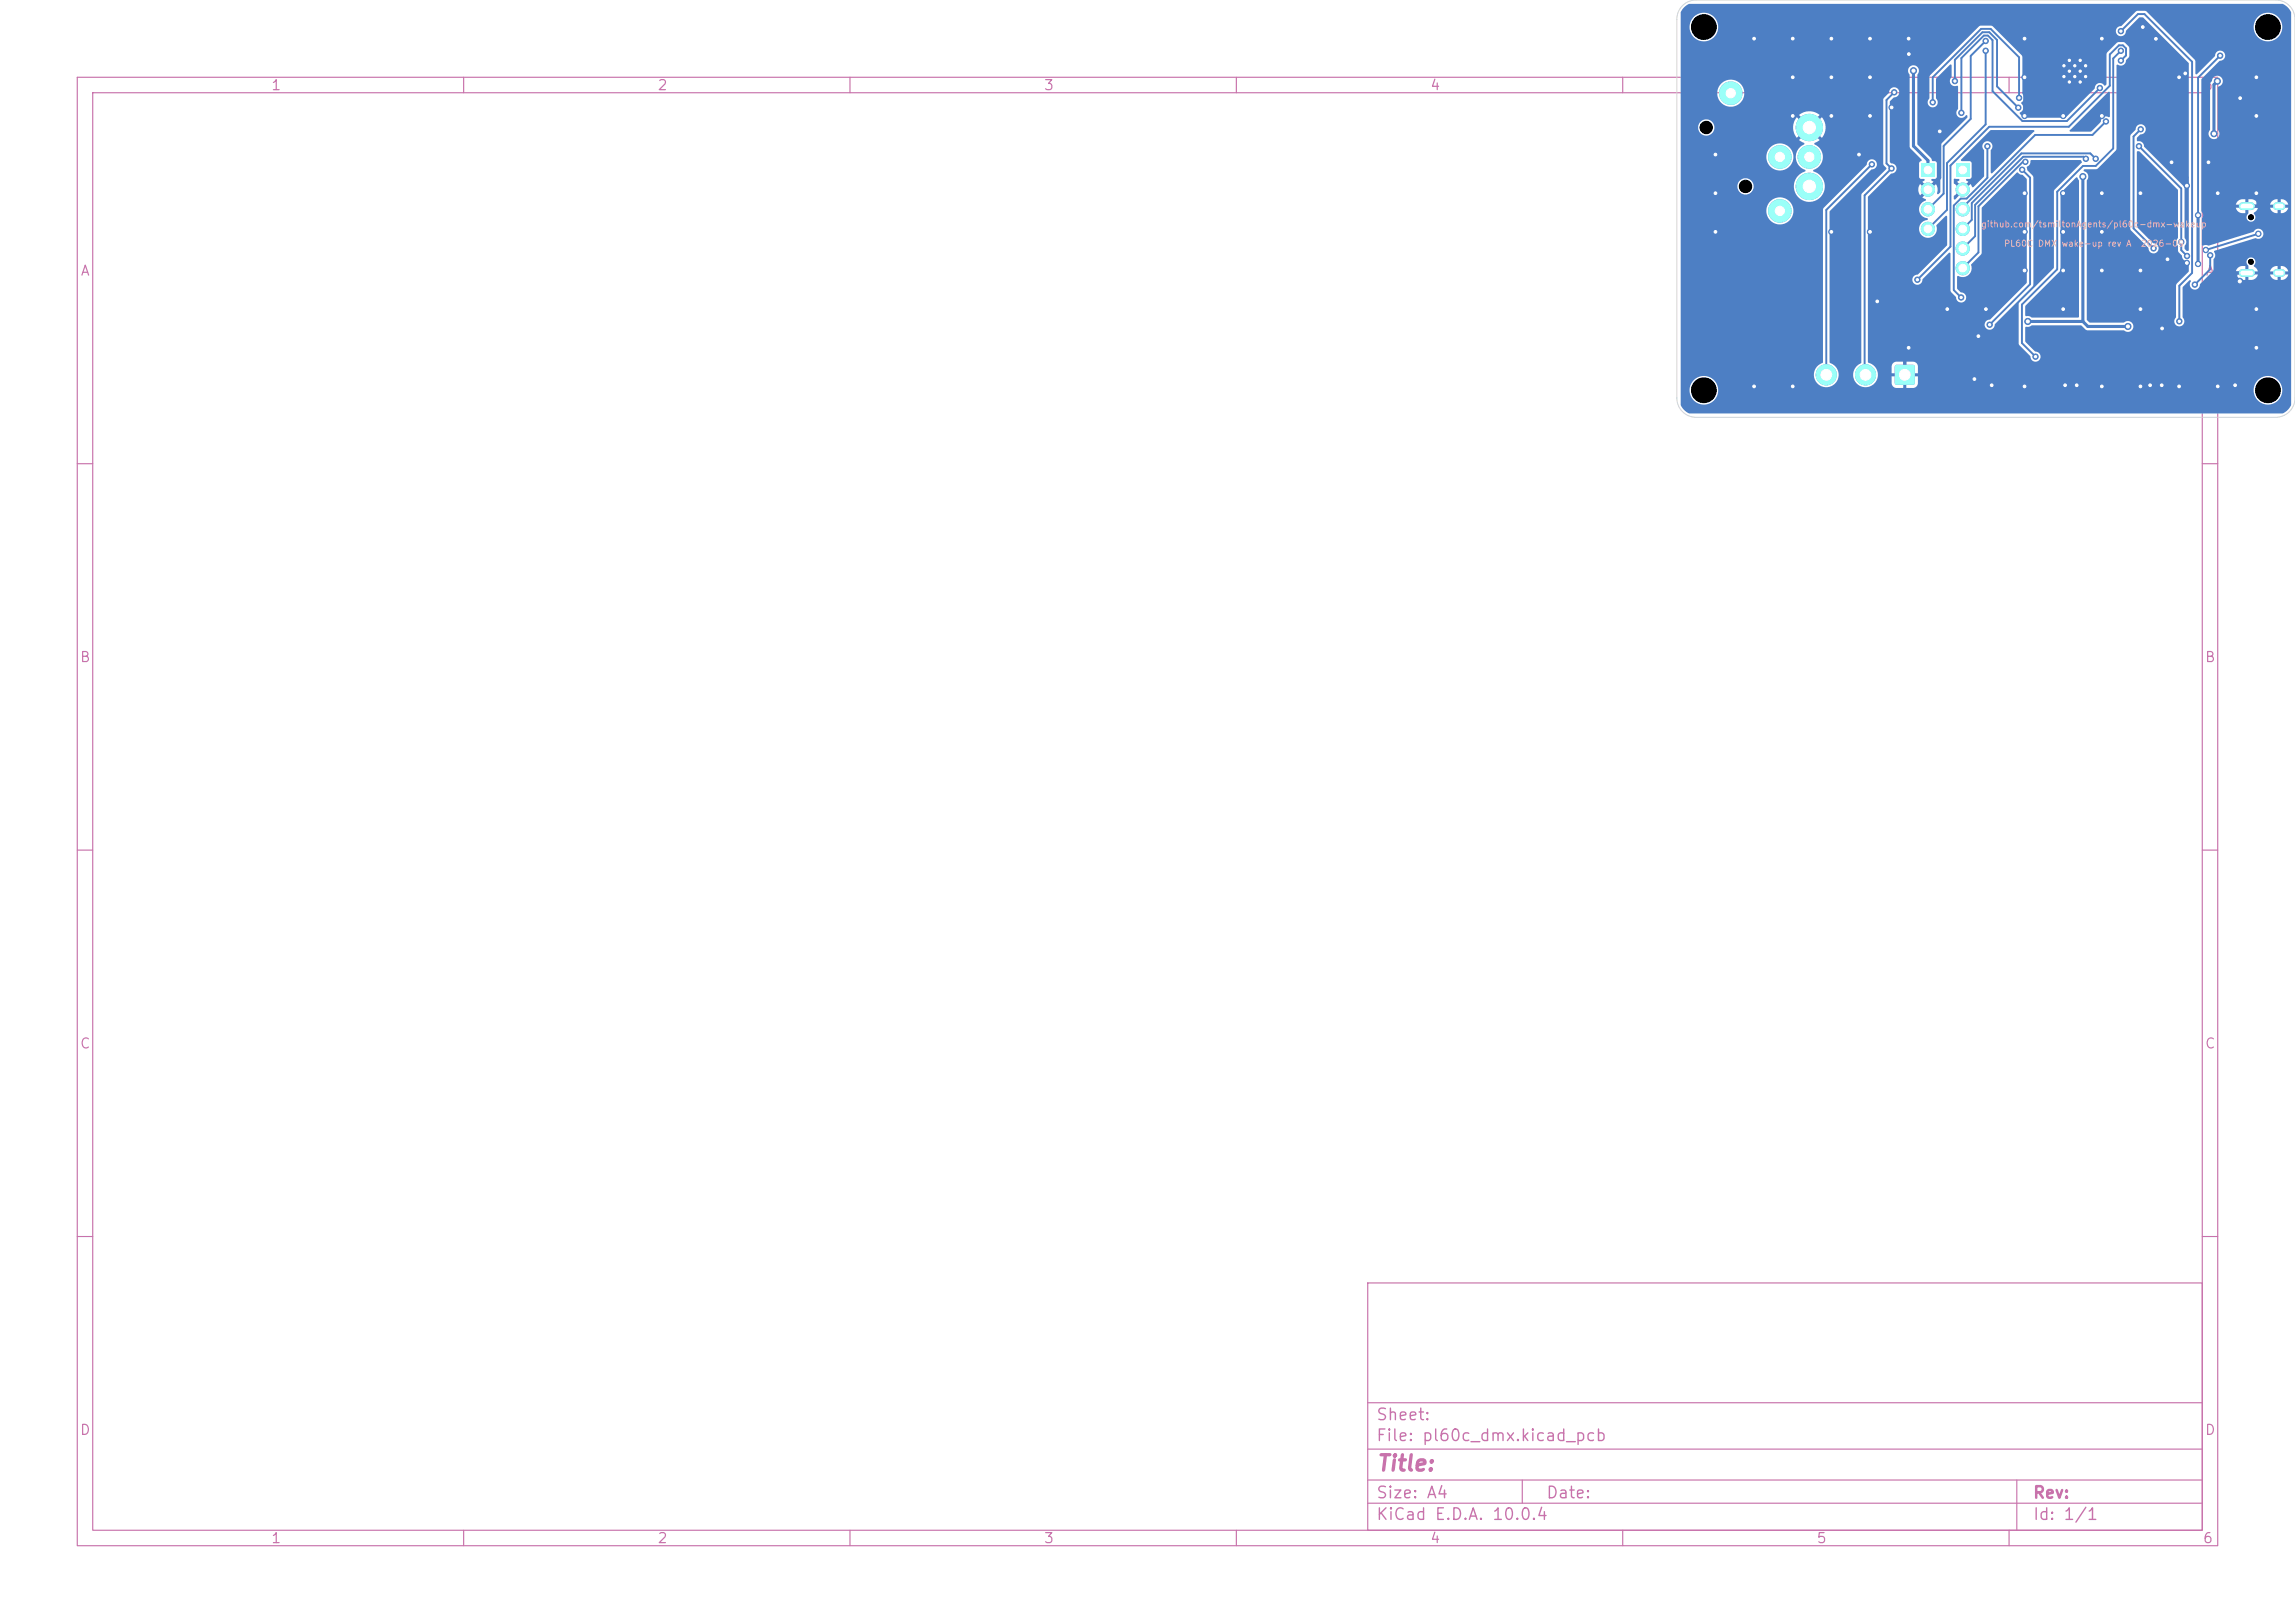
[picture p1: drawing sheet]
<svg xmlns="http://www.w3.org/2000/svg" width="297mm" height="210mm" viewBox="0 0 297 210" stroke-linecap="round" stroke-linejoin="round" font-family="sans-serif">
<defs><g id="words">
<text font-size="2" fill="#c872ab" x="178" y="190.8">Title:</text>
<g font-size="1.5" fill="#c872ab">
<text x="178" y="184.2">Sheet:</text>
<text x="178" y="186.9">File: pl60c_dmx.kicad_pcb</text>
<text x="178" y="197.1">KiCad E.D.A. 10.0.4</text>
<text x="178" y="194.3">Size: A4</text>
<text x="200" y="194.3">Date:</text>
<text x="263" y="194.3">Rev:</text>
<text x="263" y="197.1">Id: 1/1</text>
</g>
<g font-size="1.3" fill="#c872ab">
<text x="35" y="12">1</text>
<text x="85" y="12">2</text>
<text x="135" y="12">3</text>
<text x="185" y="12">4</text>
<text x="285" y="12">6</text>
<text x="10.3" y="36">A</text>
<text x="285.4" y="36">A</text>
<text x="10.3" y="86">B</text>
<text x="285.3" y="86">B</text>
<text x="10.3" y="136">C</text>
<text x="285.3" y="136">C</text>
<text x="10.3" y="186">D</text>
<text x="285.3" y="186">D</text>
<text x="35" y="200">1</text>
<text x="85" y="200">2</text>
<text x="135" y="200">3</text>
<text x="185" y="200">4</text>
<text x="235" y="200">5</text>
<text x="285" y="200">6</text>
</g>
<g font-size=".8" fill="#e8b2a7">
<text x="256.3" y="29.6">github.com/tsmiltonAgents/pl60c-dmx-wakeup</text>
<text x="259.3" y="32.1">PL60C</text>
<text x="263.6" y="32.1">DMX</text>
<text x="266.7" y="32.1">wake-up rev A</text>
<text x="277" y="32.1">2026-09</text>
</g>
</g></defs>
<g fill="none" stroke="#c872ab" stroke-width=".15">
<path d="M10 10h277v190h-277zM12 12h273v186h-273zM60 10v2M110 10v2M160 10v2M210 10v2M260 10v2M10 60h2M285 60h2M10 110h2M285 110h2M10 160h2"/>
<path d="M177 166h108v32h-108zM285 160h2M60 198v2M110 198v2M160 198v2M177 194.5h108M177 191.5h108M177 187.5h108M177 181.5h108M197 191.5v3M210 198v2M260 198v2"/>
<path d="M261 191.5v6.5"/>
</g>
<path d="M253.2 21.2h1.7v1.7h-1.7z" fill="#4d7fc4"/>
<g fill="#4d7fc4" stroke="#4d7fc4" stroke-width=".13">
<circle cx="254" cy="24.5" r=".85"/>
<circle cx="254" cy="27.1" r=".85"/>
<circle cx="254" cy="29.6" r=".85"/>
<circle cx="254" cy="32.2" r=".85"/>
<circle cx="254" cy="34.7" r=".85"/>
<circle cx="234.2" cy="16.5" r="1.7"/>
<circle cx="230.3" cy="20.3" r="1.45"/>
<circle cx="234.2" cy="20.3" r="1.45"/>
<circle cx="230.3" cy="27.3" r="1.45"/>
<circle cx="234.2" cy="24.1" r="1.7"/>
<circle cx="224" cy="12.1" r="1.45"/>
</g>
<path d="M245.3 47.3l.2-.1h2.1l.1 .1 .1 .2v2.1l-.1 .1-.1 .1h-2.1l-.2-.1-.1-.1v-2.1z" fill="#4d7fc4"/>
<g fill="#4d7fc4" stroke="#4d7fc4" stroke-width=".13">
<circle cx="241.4" cy="48.5" r="1.3"/>
<circle cx="236.3" cy="48.5" r="1.3"/>
<circle cx="269.9" cy="8.5" r=".3"/>
<circle cx="269.9" cy="9.9" r=".3"/>
<circle cx="269.2" cy="7.8" r=".3"/>
<circle cx="269.2" cy="9.2" r=".3"/>
<circle cx="269.2" cy="10.6" r=".3"/>
<circle cx="268.5" cy="8.5" r=".3"/>
<circle cx="268.5" cy="9.9" r=".3"/>
<circle cx="267.8" cy="7.8" r=".3"/>
<circle cx="267.8" cy="9.2" r=".3"/>
<circle cx="267.8" cy="10.6" r=".3"/>
<circle cx="267.1" cy="8.5" r=".3"/>
<circle cx="267.1" cy="9.9" r=".3"/>
</g>
<path d="M290.2 26.7h1.1M290.2 35.3h1.1M294.7 26.7h.6M294.7 35.3h.6" fill="none" stroke="#4d7fc4" stroke-width="1"/>
<path d="M248.7 21.2h1.7v1.7h-1.7z" fill="#4d7fc4"/>
<g fill="#4d7fc4" stroke="#4d7fc4" stroke-width=".13">
<circle cx="249.5" cy="24.5" r=".85"/>
<circle cx="249.5" cy="27.1" r=".85"/>
<circle cx="249.5" cy="29.6" r=".85"/>
<circle cx="267" cy="30" r=".35"/>
<circle cx="268.8" cy="49.9" r=".35"/>
<circle cx="279" cy="5" r=".35"/>
<circle cx="272" cy="15" r=".35"/>
<circle cx="289.9" cy="12.7" r=".35"/>
<circle cx="262" cy="50" r=".35"/>
<circle cx="267.3" cy="49.9" r=".35"/>
<circle cx="222" cy="20" r=".35"/>
<circle cx="262" cy="25" r=".35"/>
<circle cx="292" cy="25" r=".35"/>
<circle cx="292" cy="40" r=".35"/>
<circle cx="247" cy="7" r=".35"/>
<circle cx="257" cy="40" r=".35"/>
<circle cx="237" cy="10" r=".35"/>
<circle cx="262" cy="35" r=".35"/>
<circle cx="282" cy="10" r=".35"/>
<circle cx="267" cy="15" r=".35"/>
<circle cx="255.5" cy="49" r=".35"/>
<circle cx="256" cy="43.5" r=".35"/>
<circle cx="262" cy="5" r=".35"/>
<circle cx="227" cy="5" r=".35"/>
<circle cx="272" cy="35" r=".35"/>
<circle cx="242.9" cy="39" r=".35"/>
<circle cx="247" cy="45" r=".35"/>
<circle cx="292" cy="45" r=".35"/>
<circle cx="277" cy="25" r=".35"/>
<circle cx="257.8" cy="49.9" r=".35"/>
<circle cx="287" cy="25" r=".35"/>
<circle cx="232" cy="5" r=".35"/>
<circle cx="287" cy="50" r=".35"/>
<circle cx="262" cy="10" r=".35"/>
<circle cx="283" cy="34" r=".35"/>
<circle cx="289.3" cy="49.9" r=".35"/>
<circle cx="242" cy="10" r=".35"/>
<circle cx="278.3" cy="49.9" r=".35"/>
<circle cx="283" cy="24" r=".35"/>
<circle cx="279.8" cy="49.9" r=".35"/>
<circle cx="292" cy="15" r=".35"/>
<circle cx="272" cy="50" r=".35"/>
<circle cx="280.5" cy="33.6" r=".35"/>
<circle cx="272" cy="30" r=".35"/>
<circle cx="282.8" cy="9.5" r=".35"/>
<circle cx="222" cy="30" r=".35"/>
<circle cx="281" cy="21" r=".35"/>
<circle cx="279.8" cy="42.5" r=".35"/>
<circle cx="247" cy="5" r=".35"/>
<circle cx="262" cy="30" r=".35"/>
<circle cx="232" cy="50" r=".35"/>
<circle cx="267" cy="25" r=".35"/>
<circle cx="277.3" cy="3.5" r=".35"/>
<circle cx="242" cy="15" r=".35"/>
<circle cx="277" cy="35" r=".35"/>
<circle cx="267" cy="35" r=".35"/>
<circle cx="272" cy="5" r=".35"/>
<circle cx="277" cy="50" r=".35"/>
<circle cx="285.8" cy="21" r=".35"/>
<circle cx="222" cy="25" r=".35"/>
<circle cx="277" cy="40" r=".35"/>
<circle cx="244.8" cy="13.9" r=".35"/>
<circle cx="272" cy="25" r=".35"/>
<circle cx="267" cy="40" r=".35"/>
<circle cx="227" cy="50" r=".35"/>
<circle cx="289.9" cy="36.4" r=".4"/>
<circle cx="237" cy="15" r=".35"/>
<circle cx="282" cy="50" r=".35"/>
<circle cx="232" cy="10" r=".35"/>
<circle cx="232" cy="15" r=".35"/>
<circle cx="262" cy="15" r=".35"/>
<circle cx="292" cy="10" r=".35"/>
<circle cx="242" cy="5" r=".35"/>
<circle cx="237" cy="5" r=".35"/>
<circle cx="251" cy="17" r=".35"/>
<circle cx="237" cy="30" r=".35"/>
<circle cx="252" cy="40" r=".35"/>
<circle cx="240.6" cy="20" r=".35"/>
<circle cx="242" cy="30" r=".35"/>
<circle cx="242.2" cy="21.3" r=".35"/>
<circle cx="244.8" cy="21.8" r=".35"/>
<circle cx="245.1" cy="11.9" r=".35"/>
<circle cx="276.8" cy="18.9" r=".35"/>
<circle cx="282.3" cy="31.3" r=".35"/>
<circle cx="292.3" cy="30.3" r=".35"/>
<circle cx="285.5" cy="32.3" r=".35"/>
<circle cx="283" cy="33.1" r=".35"/>
<circle cx="278.7" cy="32.1" r=".35"/>
<circle cx="277" cy="16.7" r=".35"/>
<circle cx="284.5" cy="27.9" r=".35"/>
<circle cx="284.5" cy="34.2" r=".35"/>
<circle cx="287.3" cy="7.2" r=".35"/>
<circle cx="262.4" cy="41.6" r=".4"/>
<circle cx="247.6" cy="9.1" r=".4"/>
<circle cx="269.6" cy="22.9" r=".4"/>
<circle cx="275.4" cy="42.2" r=".4"/>
<circle cx="282" cy="41.6" r=".35"/>
<circle cx="274.5" cy="4" r=".35"/>
<circle cx="286" cy="33" r=".35"/>
<circle cx="284" cy="36.8" r=".35"/>
<circle cx="261.7" cy="22" r=".35"/>
<circle cx="257.5" cy="42" r=".35"/>
<circle cx="272.5" cy="15.7" r=".35"/>
<circle cx="271.2" cy="20.5" r=".35"/>
<circle cx="269.9" cy="20.5" r=".35"/>
<circle cx="262.1" cy="20.9" r=".35"/>
<circle cx="263.4" cy="46.2" r=".35"/>
<circle cx="274.5" cy="6.6" r=".35"/>
<circle cx="287" cy="10.5" r=".4"/>
<circle cx="286.5" cy="17.3" r=".4"/>
<circle cx="248.1" cy="36.2" r=".35"/>
<circle cx="274.5" cy="7.8" r=".35"/>
<circle cx="253.8" cy="14.6" r=".35"/>
<circle cx="271.7" cy="11.4" r=".35"/>
<circle cx="250.1" cy="13.2" r=".35"/>
<circle cx="261.3" cy="12.7" r=".35"/>
<circle cx="261.2" cy="13.9" r=".35"/>
<circle cx="253" cy="10.5" r=".35"/>
<circle cx="257.2" cy="18.9" r=".35"/>
<circle cx="253.8" cy="38.5" r=".35"/>
<circle cx="257" cy="6.6" r=".35"/>
<circle cx="257" cy="5.3" r=".35"/>
</g>
<g fill="none" stroke="#4d7fc4" stroke-width=".4">
<path d="M232 5v10M242 15l-1.4 1.4v3.6M247 5v2l1.6 1.6v6l2.4 2.4M247.6 9.1v9.8l1.9 1.9v1.2M251 17v6l-1.5 1.5M251 17h.1M262 5v10M268.5 8.5l-.7-.7-.7 .7 .7 .7-.7 .7 .7 .7v3.6l-.8 .8M269.2 7.8h.7M282.8 9.5h-.3l-.5 .5-3-3v-2h-.2l-1.5-1.5-1.5 1.5h-3.8l-2.1 2.1v1.4l-1.4 1.4 .7 .7 .7-.7M287 10.5l-.5 .4v6.4M289.9 12.7v.2l2.1 2.1v10l.2 .2v1.5h-1.4"/>
<path d="M222 20v10M242 30l1.1 1.1v7.7l-.2 .2 4 4h2.1l3-3h3.1l.9 1M262 30v5M267 25v15M269.6 22.9v18.7M272 25v5M281 21l2 2v1M283 34h-2l-.5-.4h-2l-1.5 1.4v5h.3l2.5 2.5v7.4M284.5 27.9v6.3M285.8 21l1.2 1.2v2.8M290.8 35.3h-1.5v.6l.6 .5v1.5l2.1 2.1v5l-2.7 2.8v2.1M247 43v2l-.5 .5v3"/>
<path d="M256 41v2.5l-.5 .5v5.1h1.5l.8 .8M257 40l-1 1M262.4 41.6h7.2M269.6 41.6l.6 .6h5.2"/>
</g>
<g fill="none" stroke="#4d7fc4" stroke-width=".25">
<path d="M245.1 11.9l-1 1v8.2l.7 .7-3.5 3.5v23.1l.1 .1M253 10.5v-2.8l3.6-3.5h.8l1 1v6l2.8 2.7M257 6.6v9.5l-5 5v6.1l-2.5 2.4M257 5.3l-2 1.9v8.2l-3.5 3.5v6.1l-2 2.1M257.2 18.9v4.1l-2.7 2.7h-.8l-.9 .9v10.9l1 1M261.3 12.7v-5.3l-3.7-3.7h-1.2l-6.3 6.3v3.2M271.7 11.4l-4.2 4.3h-5.8l-3.8-3.9v-6.6l-.6-.6h-.6l-2.9 2.9v7.1M272.5 15.7l-1.7 1.8h-7.4l-9.4 9.3v.3M274.5 4l2.2-2.2h.8l6.2 6.2v27.3l-1.7 1.7v4.6M274.5 6.6l-1 1v11.6l-2.3 2.3h-1.6l-3.4 3.3v10l-4.5 4.6v5l1.7 1.8M274.5 7.8l.6-.6v-.9l-.4-.4h-.5l-1.2 1.1v4.1l-5.3 5.3h-10.3l-5 5v10.5l-4.3 4.3M276.8 18.9l5.5 5.5v8l.7 .7"/>
<path d="M277 16.7l-.9 1v11.8l2.6 2.6M287.3 7.2l-2.8 2.9v17.8M242.2 21.3l-5.9 5.9v21.3M261.7 22l1 1v13.8l-5.2 5.2M262.1 20.9h-.3l-5.8 5.8v6l-2 2M269.9 20.5l-.2-.2h-7.9l-6.2 6.2v4.1l-1.6 1.6M271.2 20.5l-.7-.7h-8.9l-6.4 6.5v2.2l-1.2 1.1M286 33v1.8l-2 2M292.3 30.3l-6.8 2.1"/>
</g>
<g fill="#4d7fc4">
<path d="M268.7 23a.34 .34 0 0 1 .3 .3v17.7l-.1 .1h-5.9l-.4-.2h-.4l-.1-.1v-1.2l4.5-4.6 .1-10z"/>
<path d="M252.9 25.3l.6-.6 .3 .3-.8 .8-.2-.1z"/>
<path d="M253.8 20.6l3.8-3.8 5.7 .1v.1l-5.5 5.4-.2-.1v-2.8a.68 .68 0 0 0 .1-1 .68 .68 0 0 0-1 0 .68 .68 0 0 0 .1 1v3.3l-1.4 1.4h-.2l-.2-.4-.5 .6-.3-.3 .5-.6-.2-.1-.1-.2 .5-.1 .3-.2v-1.8l-.3-.2-1-.1h-.1z"/>
<path d="M252.9 23.1l.7 .1v.1l-.3 .2 .5 .6-.3 .3-.6-.6z"/>
<path d="M267.8 16.8l5.1-4.9 .1 .1v3.2a.75 .75 0 0 0-1.2 .6l-1.2 1.2h-2.7h-.1z"/>
<path d="M217.9 1l.7-.5h76.8l.6 .3 .5 .8v1.8h-1.1a1.85 1.85 0 0 0-2.9-1.5 1.85 1.85 0 0 0 0 3.2 1.85 1.85 0 0 0 2.9-1.5v-.2h1.1v7.2h-8.8a.73 .73 0 0 0-.8-.8 .73 .73 0 0 0-.7 .7l-.2 .4v5.9a.72 .72 0 0 0 0 1 .72 .72 0 0 0 1 0 .72 .72 0 0 0 0-1v-5.5l.1-.1a.69 .69 0 0 0 .6-.6h8.8v15.9h-.4l-.3-.5-.5-.2h-.1v.6h-.4v-.6a.9 .9 0 0 0-1 .7h-1.6l-.3-.5-.5-.2h-.4v.6h-.4v-.6a.98 .98 0 0 0-1.3 .7h.7l-.1 .1 .1 .3h-.7l.3 .5 .4 .1 .6 .1v-.6h.4v.6a.61 .61 0 0 0-.2 .9 .61 .61 0 0 0 .9 0 .61 .61 0 0 0 0-.9l.3-.3 .2-.4h-.7l.1-.2-.1-.2h2.9v.1v.3h-.6l.1 .2 .3 .4 .6 .1v-.6h.4v.6a.9 .9 0 0 0 .9-.7h-.6l.1-.2-.1-.2h1v3.8h-3.6a.68 .68 0 0 0-.5-.7 .68 .68 0 0 0-.8 .4l-5.7 1.8-.5-.1-.4 .1v-.1v-3.4a.77 .77 0 0 0-.1-1v-17l2.3-2.4a.68 .68 0 0 0 .8-.7 .68 .68 0 0 0-.7-.7 .68 .68 0 0 0-.7 .8l-2.3 2.3h-.1l-.1-.1v-1.6l-.1-.2-6.2-6.2-.2-.1h-1.1l-1.9 1.9a.67 .67 0 0 0-.8 .7 .67 .67 0 0 0 .7 .7 .67 .67 0 0 0 .7-.8l1.6-1.6 .5-.1 6 6-.1 24.3h-.2l-.3-.3v-.4a.71 .71 0 0 0 0-1v-6.6l-5.2-5.3a.69 .69 0 0 0-.9-.6l-.1-.4 .4-.5a.68 .68 0 0 0 .8-.6 .68 .68 0 0 0-.7-.7 .68 .68 0 0 0-.7 .7l-.5 .6-.1 .2v12l.1 .2 2.2 2.3a.67 .67 0 0 0 .7 .7 .67 .67 0 0 0 .7-.7 .67 .67 0 0 0-.8-.6l-2.1-2.2v-9.6l.1-.1h.3l4.9 5v6.2a.71 .71 0 0 0 .1 1.1v.7a1.4 1.4 0 0 1 .6 .9l.3 .2 .4 .1 .1 1.3-1.6 1.6-.1 .2v4.2a.67 .67 0 0 0 0 .9 .67 .67 0 0 0 .9 0 .67 .67 0 0 0 0-1v-3.8l.8-.9h.2v.1a.67 .67 0 0 0 .4 1.1 .67 .67 0 0 0 .8-.8l1.7-1.7 .1-1.4a.76 .76 0 0 0 0-1.1l.1-.1 5.4-1.6a.65 .65 0 0 0 .9-.5h3.6v4.8h-.4l-.3-.5-.5-.2h-.1v.6h-.4v-.6a.9 .9 0 0 0-1 .7h-1.6l-.2-.4-.3-.3a.6 .6 0 0 0 0-.9 .6 .6 0 0 0-.9 .1 .6 .6 0 0 0 .2 .8v.6h-.4v-.6l-.6 .1-.4 .1-.3 .5h.7l-.1 .2 .1 .2h-.7a.89 .89 0 0 0 .8 .7h.5v-.6h.4v.6a.98 .98 0 0 0 1.2-.6l-.7-.1 .1-.1-.1-.3h2.9v.2v.2h-.6a.9 .9 0 0 0 1 .7v-.6h.4v.6h.1a.9 .9 0 0 0 .8-.7h-.6l.1-.1-.1-.3h1v7.2h-20.4a.73 .73 0 0 0-.4-.7 .73 .73 0 0 0-.9 .1h-4.3l-.4-.4v-17.9a.77 .77 0 0 0-.5-1.3l.2-.2h1.5l.2-.1 2.4-2.4v-10.9l.1-.1a.7 .7 0 0 0 .8 0 .7 .7 0 0 0 .4-.6l.4-.6-.1-1.1-.6-.6h-.8l-1.5 1.4v4l-.2 .2a.7 .7 0 0 0-.8-.3 .7 .7 0 0 0-.5 .7l-3.8 3.7h-5.3l-.6-.5v-.1a.71 .71 0 0 0 .2-1.2v-.2a.7 .7 0 0 0 .1-1.1v-4.9l-3.8-3.8-.2-.1-35.3 .1-.1-.3a1.85 1.85 0 0 0-3-1 1.85 1.85 0 0 0 .5 3.1 1.85 1.85 0 0 0 2.6-1.8h33.8l-6.4 6.3-.1 .2v2.8a.67 .67 0 0 0 0 1 .67 .67 0 0 0 .9 0 .67 .67 0 0 0-.1-1v-2.5l1.9-1.9 .2 .2v1.4a.7 .7 0 0 0-.2 1 .7 .7 0 0 0 .9 .2l.1 .1v2.9a.68 .68 0 0 0 0 1 .68 .68 0 0 0 1.1-.2l.1 .1v.2l-3.5 3.5v6.1l-.3 .3-.1-.1a1.33 1.33 0 0 0-.2-1.2l-.5 .6-.3-.3 .5-.6-.2-.1-.1-.2 .5-.1 .2-.2v-1.9l-.6-.2-.1-.3-1.8-1.9v-8.9a.72 .72 0 0 0 0-1.1 .72 .72 0 0 0-1 .1 .72 .72 0 0 0 0 1v2.3h-1.3a.65 .65 0 0 0-.6-.7 .65 .65 0 0 0-.7 .6h-18.8v-.2a1.75 1.75 0 0 0-2.8-1 1.75 1.75 0 0 0 .4 3 1.75 1.75 0 0 0 2.4-1.8h18.8l-.8 1v3.5h-7.4l-.2-.6-.3-.6-1 .9-.2-.3 .9-.9a2.09 2.09 0 0 0-2.7 0l.9 .9-.2 .3-1-.9-.3 .6-.1 .6h-10.2a1.06 1.06 0 0 0-1.6-.8 1.06 1.06 0 0 0 0 1.8 1.06 1.06 0 0 0 1.6-.8v-.2h10.2l.1 .8 .3 .6 1-.9 .2 .3-.9 .9 .7 .4v.2h-.1a1.76 1.76 0 0 0-1 1.5h-.3v-.2a1.75 1.75 0 0 0-2.9-1.1 1.75 1.75 0 0 0 .4 3 1.75 1.75 0 0 0 2.5-1.7h.3v.2a1.89 1.89 0 0 0 1.3 1.6l-.1 .2a2.04 2.04 0 0 0-1.4 1.8h-5.3v-.2a1.06 1.06 0 0 0-1.7-.5 1.06 1.06 0 0 0 .3 1.8 1.06 1.06 0 0 0 1.4-1.1h5.3v.3a2.01 2.01 0 0 0 3.3 1.3 2.01 2.01 0 0 0-.8-3.5v-.1a1.79 1.79 0 0 0 1.2-1.6 1.79 1.79 0 0 0-1.1-1.7l.1-.2 .6-.4-.9-.9 .2-.3 1 .9 .3-.6 .2-.8h7.4l.1 4.9h-.9v-.1a.67 .67 0 0 0-.7-.6 .67 .67 0 0 0-.6 .8l-5.6 5.5-.1 .3h-3.8a1.75 1.75 0 0 0-2.7-1.4 1.75 1.75 0 0 0 0 3 1.75 1.75 0 0 0 2.7-1.4v-.2h3.8v19.7l-.1 .1a1.61 1.61 0 0 0-.7 2.5 1.61 1.61 0 0 0 2.6-.1 1.61 1.61 0 0 0-.9-2.5v-19.5l5.4-5.4 .1-.1a.65 .65 0 0 0 .6-.6h.9l.3 .5-3.1 3.2-.1 .2v21.7l-.1 .1a1.61 1.61 0 0 0-.5 2.6 1.61 1.61 0 0 0 2.6-.4 1.61 1.61 0 0 0-1.2-2.3v-21.4l3-3a.68 .68 0 0 0 .7-.7 .68 .68 0 0 0-.7-.7l-.1-.2v-7.7l.5-.6a.65 .65 0 0 0 .7-.6h1.3v7l.1 .2 1.5 1.5-.3 .4v1.8l.2 .2 .5 .1v.1l-.3 .2 .5 .6-.3 .3-.5-.6a1.23 1.23 0 0 0 0 1.5l.5-.6 .3 .3-.5 .6 .4 .2v.1a1.18 1.18 0 0 0-.8 1.3 1.18 1.18 0 0 0 1.1 1.1v.1l-.1 .1a1.16 1.16 0 0 0-1 1.4 1.16 1.16 0 0 0 1.5 .8 1.16 1.16 0 0 0 .7-1.5l1.2-1.3 .2 .1v3.7l-3.8 3.8a.67 .67 0 0 0-.7 .7 .67 .67 0 0 0 .7 .7 .67 .67 0 0 0 .6-.8l3.4-3.4h.1l.1 .1v4.8a1.39 1.39 0 0 0 .7 .8 .68 .68 0 0 0 .7 .8 .68 .68 0 0 0 .7-.7 .68 .68 0 0 0-.8-.7l-.4-.5v-1.5l.2-.1a1.16 1.16 0 0 0 1.3-.1 1.16 1.16 0 0 0 .3-1.4l1.3-1.3 .1-.2v-5.9l4.5-4.5h.1l.3 .2 .4 .1 .5 .6v13.4l-4.7 4.7a.67 .67 0 0 0-.8 .7 .67 .67 0 0 0 .8 .7 .67 .67 0 0 0 .6-.8l4.9-4.9v-.2v-13.9v-.2l-.8-.7a.32 .32 0 0 1 .2-.6l.2-.3 .1-.3 .1-.1h6.3l.2 .3-3.6 3.6v10l-4.5 4.6-.1 5.2 .1 .3 1.4 1.4a.68 .68 0 0 0 .7 .7 .68 .68 0 0 0 .7-.7 .68 .68 0 0 0-.8-.6l-1.2-1.3v-1.8l.1-.1h.4l.4-.2h6.3l.6 .5 .2 .1 4.8 .1a.7 .7 0 0 0 1.2-.5h20.4v5.1h-48.3l-.1-.4-.3-.2h-1.1v1h-.4v-1h-.9a.65 .65 0 0 0-.6 .6v.9h1v.4h-1l.1 1.1 .2 .3 .3 .1h.9v-1h.4v1h1l.3-.1 .2-.4v-1h-1v-.4h1v-.9h48.3v3h-1.1a1.85 1.85 0 0 0-1.9-1.8 1.85 1.85 0 0 0-1.8 1.8h-69.3l-.1-.3a1.85 1.85 0 0 0-3-1 1.85 1.85 0 0 0 .5 3.1 1.85 1.85 0 0 0 2.6-1.8h69.3v.2a1.85 1.85 0 0 0 1.9 1.8 1.85 1.85 0 0 0 1.8-2h1.1v2l-.5 .8-.6 .3h-76.8l-.3-.2-.4-.3-.4-.6v-50.8z"/>
</g>
<path d="M253.2 21.2h1.7v1.7h-1.7z" fill="#9afff8"/>
<g fill="#9afff8" stroke="#9afff8" stroke-width=".13">
<circle cx="254" cy="24.5" r=".85"/>
<circle cx="254" cy="27.1" r=".85"/>
<circle cx="254" cy="29.6" r=".85"/>
<circle cx="254" cy="32.2" r=".85"/>
<circle cx="254" cy="34.7" r=".85"/>
<circle cx="225.9" cy="24.1" r=".8"/>
<circle cx="220.8" cy="16.5" r=".8"/>
<circle cx="234.2" cy="16.5" r="1.7"/>
<circle cx="230.3" cy="20.3" r="1.45"/>
<circle cx="234.2" cy="20.3" r="1.45"/>
<circle cx="230.3" cy="27.3" r="1.45"/>
<circle cx="234.2" cy="24.1" r="1.7"/>
<circle cx="224" cy="12.1" r="1.45"/>
</g>
<path d="M245.3 47.3l.2-.1h2.1l.1 .1 .1 .2v2.1l-.1 .1-.1 .1h-2.1l-.2-.1-.1-.1v-2.1z" fill="#9afff8"/>
<g fill="#9afff8" stroke="#9afff8" stroke-width=".13">
<circle cx="241.4" cy="48.5" r="1.3"/>
<circle cx="236.3" cy="48.5" r="1.3"/>
<circle cx="293.5" cy="50.5" r="1.6"/>
<circle cx="291.3" cy="28.1" r=".33"/>
<circle cx="291.3" cy="33.9" r=".33"/>
<circle cx="220.5" cy="50.5" r="1.6"/>
<circle cx="293.5" cy="3.5" r="1.6"/>
</g>
<path d="M290.2 26.7h1.1M290.2 35.3h1.1M294.7 26.7h.6M294.7 35.3h.6" fill="none" stroke="#9afff8" stroke-width="1"/>
<path d="M248.7 21.2h1.7v1.7h-1.7z" fill="#9afff8"/>
<g fill="#9afff8" stroke="#9afff8" stroke-width=".13">
<circle cx="249.5" cy="24.5" r=".85"/>
<circle cx="249.5" cy="27.1" r=".85"/>
<circle cx="249.5" cy="29.6" r=".85"/>
<circle cx="220.5" cy="3.5" r="1.6"/>
</g>
<path d="M217.7 .7a2.5 2.5 0 0 1 1.8-.7h75a2.5 2.5 0 0 1 2.5 2.5v49a2.5 2.5 0 0 1-2.5 2.5h-75a2.5 2.5 0 0 1-2.5-2.5v-49a2.5 2.5 0 0 1 .7-1.8z" fill="none" stroke="#d0d2cd" stroke-width=".13"/>
<g fill="#fff" stroke="#fff" stroke-width=".13">
<circle cx="267" cy="30" r=".18"/>
<circle cx="268.8" cy="49.9" r=".18"/>
<circle cx="279" cy="5" r=".18"/>
<circle cx="272" cy="15" r=".17"/>
<circle cx="289.9" cy="12.7" r=".18"/>
<circle cx="262" cy="50" r=".17"/>
<circle cx="267.3" cy="49.8" r=".17"/>
<circle cx="222" cy="20" r=".18"/>
<circle cx="262" cy="25" r=".17"/>
<circle cx="292" cy="25" r=".17"/>
<circle cx="292" cy="40" r=".17"/>
<circle cx="247" cy="7" r=".17"/>
<circle cx="257" cy="40" r=".18"/>
<circle cx="237" cy="10" r=".17"/>
<circle cx="262" cy="35" r=".17"/>
<circle cx="282" cy="10" r=".17"/>
<circle cx="267" cy="15" r=".18"/>
<circle cx="255.5" cy="49.1" r=".18"/>
<circle cx="256" cy="43.5" r=".18"/>
<circle cx="262" cy="5" r=".17"/>
<circle cx="227" cy="5" r=".18"/>
<circle cx="272" cy="35" r=".17"/>
<circle cx="242.9" cy="39" r=".17"/>
<circle cx="247" cy="45" r=".18"/>
<circle cx="292" cy="45" r=".17"/>
<circle cx="277" cy="25" r=".18"/>
<circle cx="257.8" cy="49.9" r=".18"/>
<circle cx="287" cy="25" r=".18"/>
<circle cx="232" cy="5" r=".17"/>
<circle cx="287" cy="50" r=".18"/>
<circle cx="262" cy="10" r=".17"/>
<circle cx="283" cy="34" r=".18"/>
<circle cx="289.3" cy="49.9" r=".18"/>
<circle cx="242" cy="10" r=".17"/>
<circle cx="278.3" cy="49.9" r=".18"/>
<circle cx="283" cy="24" r=".18"/>
<circle cx="279.8" cy="49.9" r=".18"/>
<circle cx="292" cy="15" r=".17"/>
<circle cx="272" cy="50" r=".17"/>
<circle cx="280.5" cy="33.6" r=".18"/>
<circle cx="272" cy="30" r=".17"/>
<circle cx="282.8" cy="9.5" r=".17"/>
<circle cx="222" cy="30" r=".18"/>
<circle cx="281" cy="21" r=".18"/>
<circle cx="279.8" cy="42.5" r=".18"/>
<circle cx="247" cy="5" r=".17"/>
<circle cx="262" cy="30" r=".17"/>
<circle cx="232" cy="50" r=".17"/>
<circle cx="267" cy="25" r=".18"/>
<circle cx="277.3" cy="3.5" r=".18"/>
<circle cx="242" cy="15" r=".17"/>
<circle cx="277" cy="35" r=".18"/>
<circle cx="267" cy="35" r=".18"/>
<circle cx="272" cy="5" r=".17"/>
<circle cx="277" cy="50" r=".18"/>
<circle cx="285.8" cy="21" r=".17"/>
<circle cx="222" cy="25" r=".18"/>
<circle cx="277" cy="40" r=".18"/>
<circle cx="244.8" cy="13.9" r=".17"/>
<circle cx="272" cy="25" r=".17"/>
<circle cx="267" cy="40" r=".18"/>
<circle cx="227" cy="50" r=".18"/>
<circle cx="289.9" cy="36.4" r=".2"/>
<circle cx="237" cy="15" r=".17"/>
<circle cx="282" cy="50" r=".17"/>
<circle cx="232" cy="10" r=".17"/>
<circle cx="232" cy="15" r=".17"/>
<circle cx="262" cy="15" r=".17"/>
<circle cx="292" cy="10" r=".17"/>
<circle cx="242" cy="5" r=".17"/>
<circle cx="237" cy="5" r=".17"/>
<circle cx="251" cy="17" r=".17"/>
<circle cx="237" cy="30" r=".17"/>
<circle cx="252" cy="40" r=".17"/>
<circle cx="240.6" cy="20" r=".17"/>
<circle cx="242" cy="30" r=".17"/>
<circle cx="242.2" cy="21.3" r=".15"/>
<circle cx="244.8" cy="21.8" r=".15"/>
<circle cx="245.1" cy="11.9" r=".15"/>
<circle cx="276.8" cy="18.9" r=".15"/>
<circle cx="282.3" cy="31.3" r=".15"/>
<circle cx="292.3" cy="30.3" r=".18"/>
<circle cx="285.5" cy="32.4" r=".18"/>
<circle cx="283" cy="33.1" r=".15"/>
<circle cx="278.7" cy="32.1" r=".15"/>
<circle cx="277" cy="16.7" r=".15"/>
<circle cx="284.5" cy="27.9" r=".18"/>
<circle cx="284.5" cy="34.2" r=".18"/>
<circle cx="287.3" cy="7.2" r=".15"/>
<circle cx="262.4" cy="41.6" r=".2"/>
<circle cx="247.6" cy="9.1" r=".2"/>
<circle cx="269.5" cy="22.9" r=".2"/>
<circle cx="275.4" cy="42.2" r=".2"/>
<circle cx="282" cy="41.6" r=".15"/>
<circle cx="274.5" cy="4" r=".15"/>
<circle cx="286" cy="33" r=".15"/>
<circle cx="284" cy="36.8" r=".15"/>
<circle cx="261.7" cy="22" r=".15"/>
<circle cx="257.5" cy="42" r=".15"/>
<circle cx="272.5" cy="15.7" r=".15"/>
<circle cx="271.2" cy="20.5" r=".15"/>
<circle cx="269.9" cy="20.5" r=".15"/>
<circle cx="262.1" cy="20.9" r=".15"/>
<circle cx="263.4" cy="46.2" r=".15"/>
<circle cx="274.5" cy="6.6" r=".15"/>
<circle cx="287" cy="10.5" r=".2"/>
<circle cx="286.5" cy="17.3" r=".2"/>
<circle cx="248.1" cy="36.2" r=".15"/>
<circle cx="274.5" cy="7.8" r=".15"/>
<circle cx="253.8" cy="14.6" r=".15"/>
<circle cx="271.7" cy="11.4" r=".15"/>
<circle cx="250.1" cy="13.2" r=".15"/>
<circle cx="261.3" cy="12.7" r=".15"/>
<circle cx="261.2" cy="13.9" r=".15"/>
<circle cx="253" cy="10.5" r=".15"/>
<circle cx="257.2" cy="18.9" r=".15"/>
<circle cx="253.8" cy="38.5" r=".15"/>
<circle cx="257" cy="6.6" r=".15"/>
<circle cx="257" cy="5.3" r=".15"/>
<circle cx="254" cy="22" r=".5"/>
<circle cx="254" cy="24.5" r=".5"/>
<circle cx="254" cy="27.1" r=".5"/>
<circle cx="254" cy="29.6" r=".5"/>
<circle cx="254" cy="32.2" r=".5"/>
<circle cx="254" cy="34.7" r=".5"/>
<circle cx="234.2" cy="16.5" r=".8"/>
<circle cx="230.3" cy="20.3" r=".6"/>
<circle cx="234.2" cy="20.3" r=".6"/>
<circle cx="230.3" cy="27.3" r=".6"/>
<circle cx="234.2" cy="24.1" r=".8"/>
<circle cx="224" cy="12.1" r=".6"/>
<circle cx="246.5" cy="48.5" r=".7"/>
<circle cx="241.4" cy="48.5" r=".7"/>
<circle cx="236.3" cy="48.5" r=".7"/>
<circle cx="269.9" cy="8.5" r=".15"/>
<circle cx="269.9" cy="9.9" r=".15"/>
<circle cx="269.2" cy="7.8" r=".15"/>
<circle cx="269.2" cy="9.2" r=".15"/>
<circle cx="269.2" cy="10.6" r=".15"/>
<circle cx="268.5" cy="8.5" r=".15"/>
<circle cx="268.5" cy="9.9" r=".15"/>
<circle cx="267.8" cy="7.8" r=".15"/>
<circle cx="267.8" cy="9.2" r=".15"/>
<circle cx="267.8" cy="10.6" r=".15"/>
<circle cx="267.1" cy="8.5" r=".15"/>
<circle cx="267.1" cy="9.9" r=".15"/>
<circle cx="249.5" cy="22" r=".5"/>
<circle cx="249.5" cy="24.5" r=".5"/>
<circle cx="249.5" cy="27.1" r=".5"/>
<circle cx="249.5" cy="29.6" r=".5"/>
</g>
<g fill="#000" stroke="#000" stroke-width=".13">
<circle cx="220.5" cy="3.5" r="1.6"/>
<circle cx="220.8" cy="16.5" r=".8"/>
<circle cx="293.5" cy="3.5" r="1.6"/>
<circle cx="225.9" cy="24.1" r=".8"/>
<circle cx="291.3" cy="28.1" r=".33"/>
<circle cx="291.3" cy="33.9" r=".33"/>
<circle cx="220.5" cy="50.5" r="1.6"/>
<circle cx="293.5" cy="50.5" r="1.6"/>
</g>
<path d="M290.2 26.7h1.1M290.2 35.3h1.1M294.7 26.7h.6M294.7 35.3h.6" fill="none" stroke="#fff" stroke-width=".6"/>
<use href="#words"/>
</svg>
